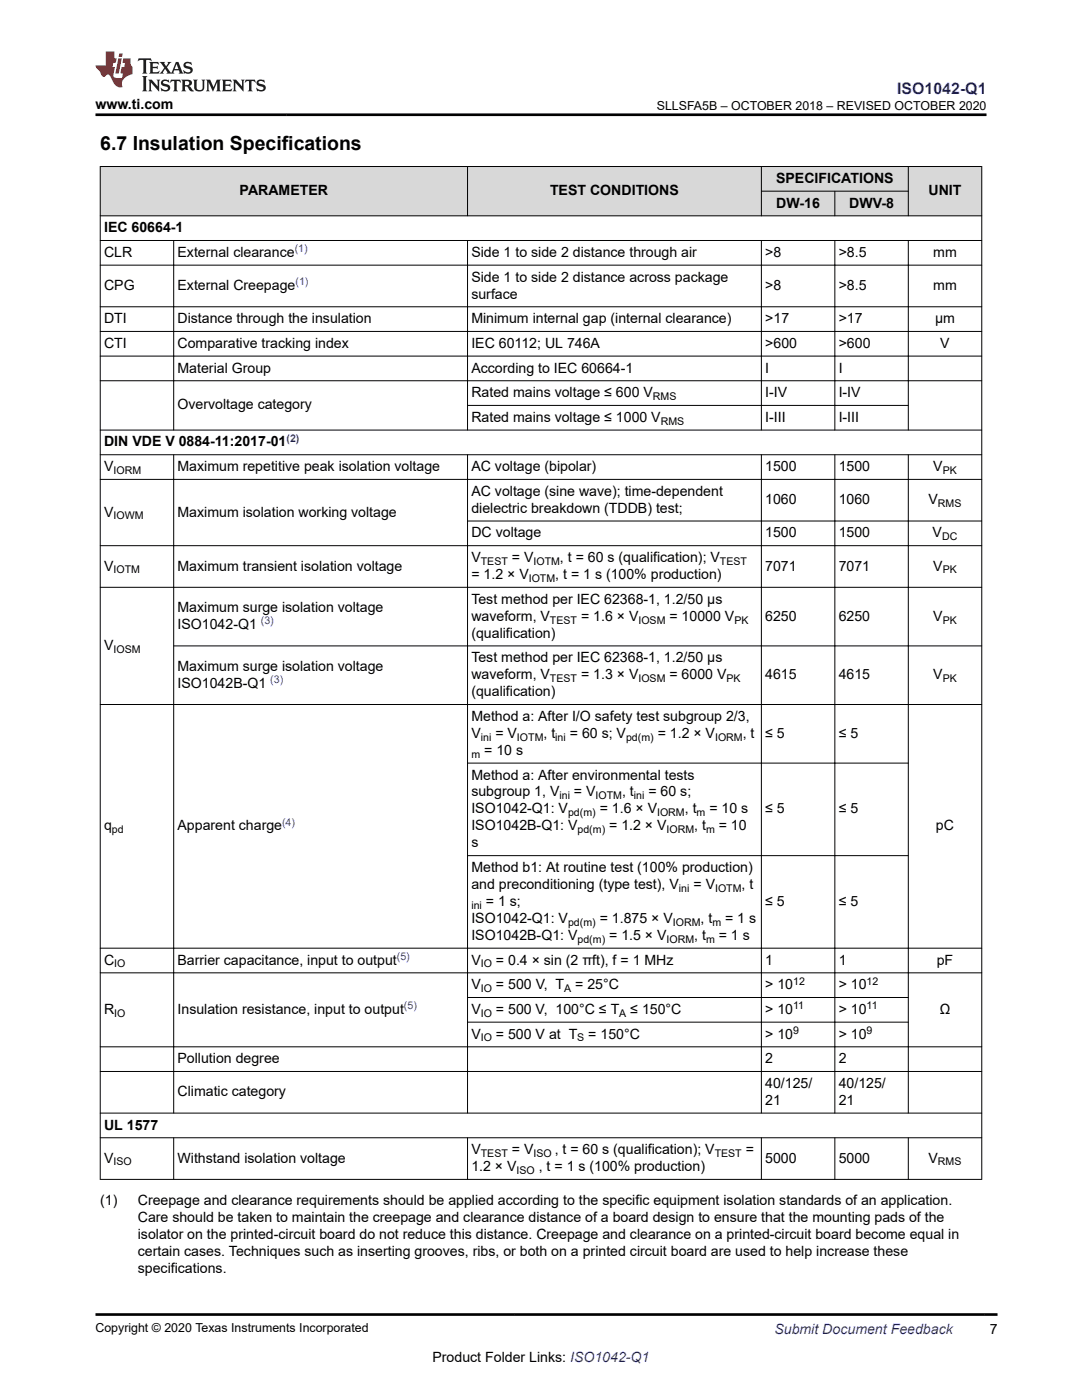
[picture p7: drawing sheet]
<svg xmlns="http://www.w3.org/2000/svg" width="216mm" height="279mm" viewBox="0 0 216 279" stroke-linecap="round" stroke-linejoin="round" font-family="sans-serif">
<defs><g id="words">
<text font-size="3.9" x="20" y="29.9">6.7 Insulation Specifications</text>
<text font-size="3.2" fill="#00f" x="179" y="18.7">ISO1042-Q1</text>
<g font-size="2.8">
<text x="19" y="21.8">www.ti.com</text>
<text x="47.8" y="39">PARAMETER</text>
<text x="109.8" y="39">TEST CONDITIONS</text>
<text x="154.8" y="36.5">SPECIFICATIONS</text>
<text x="154.9" y="41.4">DW-16</text>
<text x="169.4" y="41.4">DWV-8</text>
<text x="185.3" y="39">UNIT</text>
<text x="20.8" y="46.3">IEC 60664-1</text>
<text x="20.8" y="51.3">CLR</text>
<text x="35.4" y="51.3">External clearance</text>
<text x="94.1" y="51.3">Side 1 to side 2 distance through air</text>
<text x="152.7" y="51.3">&gt;8</text>
<text x="167.4" y="51.3">&gt;8.5</text>
<text x="186.2" y="51.3">mm</text>
<text x="20.8" y="57.9">CPG</text>
<text x="35.4" y="57.9">External Creepage</text>
<text x="94.1" y="56.2">Side 1 to side 2 distance across package</text>
<text x="94.1" y="59.6">surface</text>
<text x="152.7" y="57.9">&gt;8</text>
<text x="167.4" y="57.9">&gt;8.5</text>
<text x="186.2" y="57.9">mm</text>
<text x="20.8" y="64.5">DTI</text>
<text x="35.4" y="64.5">Distance through the insulation</text>
<text x="94.1" y="64.5">Minimum internal gap (internal clearance)</text>
<text x="152.7" y="64.5">&gt;17</text>
<text x="167.4" y="64.5">&gt;17</text>
<text x="186.6" y="64.5">µm</text>
<text x="20.8" y="69.4">CTI</text>
<text x="35.4" y="69.4">Comparative tracking index</text>
<text x="94.1" y="69.4">IEC 60112; UL 746A</text>
<text x="152.7" y="69.4">&gt;600</text>
<text x="167.4" y="69.4">&gt;600</text>
<text x="187.6" y="69.4">V</text>
<text x="35.4" y="74.3">Material Group</text>
<text x="94.1" y="74.3">According to IEC 60664-1</text>
<text x="152.7" y="74.3">I</text>
<text x="167.4" y="74.3">I</text>
<text x="35.4" y="81.7">Overvoltage category</text>
<text x="94.1" y="79.3">Rated mains voltage ≤ 600 V</text>
<text x="152.7" y="79.3">I-IV</text>
<text x="167.3" y="79.3">I-IV</text>
<text x="20.8" y="89.1">DIN VDE V 0884-11:2017-01</text>
<text x="94.1" y="84.2">Rated mains voltage ≤ 1000 V</text>
<text x="152.7" y="84.2">I-III</text>
<text x="167.3" y="84.2">I-III</text>
<text x="20.8" y="94">V</text>
<text x="35.4" y="94">Maximum repetitive peak isolation voltage</text>
<text x="94.1" y="94">AC voltage (bipolar)</text>
<text x="152.7" y="94">1500</text>
<text x="167.4" y="94">1500</text>
<text x="186.2" y="94">V</text>
<text x="94.1" y="98.9">AC voltage (sine wave); time-dependent</text>
<text x="152.7" y="100.6">1060</text>
<text x="167.3" y="100.6">1060</text>
<text x="185.3" y="100.6">V</text>
<text x="20.8" y="103.1">V</text>
<text x="35.4" y="103.1">Maximum isolation working voltage</text>
<text x="94.1" y="102.3">dielectric breakdown (TDDB) test;</text>
<text x="94.1" y="107.3">DC voltage</text>
<text x="152.7" y="107.3">1500</text>
<text x="167.4" y="107.3">1500</text>
<text x="186.1" y="107.3">V</text>
<text x="20.8" y="113.9">V</text>
<text x="35.4" y="113.9">Maximum transient isolation voltage</text>
<text x="94.1" y="112.2">V</text>
<text x="102.1" y="112.2">= V</text>
<text x="111.7" y="112.2">, t = 60 s (qualification); V</text>
<text x="152.7" y="113.9">7071</text>
<text x="167.3" y="113.9">7071</text>
<text x="186.2" y="113.9">V</text>
<text x="94.1" y="115.6">= 1.2 × V</text>
<text x="110.8" y="115.6">, t = 1 s (100% production)</text>
<text x="35.4" y="122.2">Maximum surge isolation voltage</text>
<text x="35.4" y="125.6">ISO1042-Q1</text>
<text x="94.1" y="120.5">Test method per IEC 62368-1, 1.2/50 µs</text>
<text x="94.1" y="123.9">waveform, V</text>
<text x="115.9" y="123.9">= 1.6 × V</text>
<text x="133.6" y="123.9">= 10000 V</text>
<text x="152.7" y="123.9">6250</text>
<text x="167.3" y="123.9">6250</text>
<text x="186.2" y="123.9">V</text>
<text x="20.8" y="129.7">V</text>
<text x="94.1" y="127.3">(qualification)</text>
<text x="35.4" y="137.3">ISO1042B-Q1</text>
<text x="35.4" y="133.9">Maximum surge isolation voltage</text>
<text x="94.1" y="132.2">Test method per IEC 62368-1, 1.2/50 µs</text>
<text x="94.1" y="135.6">waveform, V</text>
<text x="115.9" y="135.6">= 1.3 × V</text>
<text x="133.6" y="135.6">= 6000 V</text>
<text x="152.7" y="135.6">4615</text>
<text x="167.3" y="135.6">4615</text>
<text x="186.2" y="135.6">V</text>
<text x="94.1" y="139">(qualification)</text>
<text x="94.1" y="143.9">Method a: After I/O safety test subgroup 2/3,</text>
<text x="94.1" y="147.3">V</text>
<text x="98.8" y="147.3">= V</text>
<text x="108.4" y="147.3">, t</text>
<text x="113.7" y="147.3">= 60 s; V</text>
<text x="131.2" y="147.3">= 1.2 × V</text>
<text x="148.2" y="147.3">, t</text>
<text x="152.7" y="147.3">≤ 5</text>
<text x="167.3" y="147.3">≤ 5</text>
<text x="94.1" y="155.6">Method a: After environmental tests</text>
<text x="96.6" y="150.6">= 10 s</text>
<text x="94.1" y="159">subgroup 1, V</text>
<text x="114.5" y="159">= V</text>
<text x="124.1" y="159">, t</text>
<text x="129.4" y="159">= 60 s;</text>
<text x="20.8" y="165.7">q</text>
<text x="35.4" y="165.7">Apparent charge</text>
<text x="94.1" y="165.7">ISO1042B-Q1: V</text>
<text x="94.1" y="162.3">ISO1042-Q1: V</text>
<text x="119.7" y="162.3">= 1.6 × V</text>
<text x="121.5" y="165.7">= 1.2 × V</text>
<text x="136.6" y="162.3">, t</text>
<text x="138.5" y="165.7">, t</text>
<text x="141.5" y="162.3">= 10 s</text>
<text x="143.4" y="165.7">= 10</text>
<text x="152.7" y="162.3">≤ 5</text>
<text x="167.4" y="162.3">≤ 5</text>
<text x="186.8" y="165.7">pC</text>
<text x="94.1" y="169.1">s</text>
<text x="94.1" y="174">Method b1: At routine test (100% production)</text>
<text x="94.1" y="177.4">and preconditioning (type test), V</text>
<text x="138.4" y="177.4">= V</text>
<text x="148" y="177.4">, t</text>
<text x="94.1" y="184.2">ISO1042-Q1: V</text>
<text x="97" y="180.8">= 1 s;</text>
<text x="119.7" y="184.2">= 1.875 × V</text>
<text x="139.8" y="184.2">, t</text>
<text x="144.7" y="184.2">= 1 s</text>
<text x="152.7" y="180.8">≤ 5</text>
<text x="167.4" y="180.8">≤ 5</text>
<text x="94.1" y="187.6">ISO1042B-Q1: V</text>
<text x="121.5" y="187.6">= 1.5 × V</text>
<text x="138.5" y="187.6">, t</text>
<text x="143.4" y="187.6">= 1 s</text>
<text x="20.8" y="192.5">C</text>
<text x="35.4" y="192.5">Barrier capacitance, input to output</text>
<text x="94.1" y="192.5">V</text>
<text x="94.1" y="197.4">V</text>
<text x="99" y="192.5">= 0.4 × sin (2 πft), f = 1 MHz</text>
<text x="99" y="197.4">= 500 V, T</text>
<text x="114.8" y="197.4">= 25°C</text>
<text x="152.7" y="192.5">1</text>
<text x="152.7" y="197.4">&gt; 10</text>
<text x="167.3" y="197.4">&gt; 10</text>
<text x="167.4" y="192.5">1</text>
<text x="186.9" y="192.5">pF</text>
<text x="20.8" y="202.3">R</text>
<text x="35.4" y="202.3">Insulation resistance, input to output</text>
<text x="94.1" y="202.3">V</text>
<text x="99" y="202.3">= 500 V, 100°C ≤ T</text>
<text x="125.8" y="202.3">≤ 150°C</text>
<text x="152.7" y="202.3">&gt; 10</text>
<text x="167.3" y="202.3">&gt; 10</text>
<text x="187.5" y="202.3">Ω</text>
<text x="94.1" y="207.3">V</text>
<text x="99" y="207.3">= 500 V at T</text>
<text x="117.4" y="207.3">= 150°C</text>
<text x="152.7" y="207.3">&gt; 10</text>
<text x="167.4" y="207.3">&gt; 10</text>
<text x="35.4" y="212.2">Pollution degree</text>
<text x="152.7" y="212.2">2</text>
<text x="167.4" y="212.2">2</text>
<text x="35.4" y="218.8">Climatic category</text>
<text x="152.7" y="217.1">40/125/</text>
<text x="152.7" y="220.5">21</text>
<text x="167.4" y="217.1">40/125/</text>
<text x="167.4" y="220.5">21</text>
<text x="20.8" y="225.4">UL 1577</text>
<text x="20.8" y="232">V</text>
<text x="35.4" y="232">Withstand isolation voltage</text>
<text x="94.1" y="230.3">V</text>
<text x="94.1" y="233.7">1.2 × V</text>
<text x="102.1" y="230.3">= V</text>
<text x="107.5" y="233.7">, t = 1 s (100% production)</text>
<text x="110.7" y="230.3">, t = 60 s (qualification); V</text>
<text x="148.8" y="230.3">=</text>
<text x="152.7" y="232">5000</text>
<text x="167.4" y="232">5000</text>
<text x="185.3" y="232">V</text>
<text x="20" y="240.5">(1)</text>
<text x="27.5" y="240.5">Creepage and clearance requirements should be applied according to the specific equipment isolation standards of an application.</text>
<text x="27.5" y="243.9">Care should be taken to maintain the creepage and clearance distance of a board design to ensure that the mounting pads of the</text>
<text x="27.5" y="247.3">isolator on the printed-circuit board do not reduce this distance. Creepage and clearance on a printed-circuit board become equal in</text>
<text x="27.5" y="250.7">certain cases. Techniques such as inserting grooves, ribs, or both on a printed circuit board are used to help increase these</text>
<text x="27.5" y="254.1">specifications.</text>
<text x="197.5" y="266.1">7</text>
<text x="86.3" y="271.7">Product Folder Links: ISO1042-Q1</text>
</g>
<text font-size="2.8" fill="#00f" x="154.5" y="266.2">Submit Document Feedback</text>
<g font-size="2.5">
<text x="131.1" y="21.9">SLLSFA5B – OCTOBER 2018 – REVISED OCTOBER 2020</text>
<text x="19" y="265.9">Copyright © 2020 Texas Instruments Incorporated</text>
</g>
<g font-size="2.1" fill="#00f">
<text x="58.8" y="50.3">(1)</text>
<text x="59" y="56.9">(1)</text>
<text x="57.2" y="88.2">(2)</text>
<text x="52.1" y="124.6">(3)</text>
<text x="53.9" y="136.3">(3)</text>
<text x="56.3" y="164.8">(4)</text>
<text x="79.2" y="191.6">(5)</text>
<text x="80.6" y="201.4">(5)</text>
</g>
<g font-size="2.1">
<text x="130.3" y="79.8">RMS</text>
<text x="131.8" y="84.7">RMS</text>
<text x="22.6" y="94.6">IORM</text>
<text x="188.1" y="94.6">PK</text>
<text x="187.2" y="101.2">RMS</text>
<text x="22.6" y="103.7">IOWM</text>
<text x="188" y="107.8">DC</text>
<text x="95.9" y="112.7">TEST</text>
<text x="106.4" y="112.7">IOTM</text>
<text x="143.7" y="112.7">TEST</text>
<text x="22.6" y="114.4">IOTM</text>
<text x="105.5" y="116.1">IOTM</text>
<text x="188.1" y="114.4">PK</text>
<text x="109.7" y="124.4">TEST</text>
<text x="127.4" y="124.4">IOSM</text>
<text x="146.5" y="124.4">PK</text>
<text x="188.1" y="124.4">PK</text>
<text x="22.6" y="130.3">IOSM</text>
<text x="109.7" y="136.1">TEST</text>
<text x="127.4" y="136.1">IOSM</text>
<text x="145" y="136.1">PK</text>
<text x="188.1" y="136.1">PK</text>
<text x="95.9" y="147.8">ini</text>
<text x="103.2" y="147.8">IOTM</text>
<text x="110.8" y="147.8">ini</text>
<text x="124.9" y="147.8">pd(m)</text>
<text x="142.7" y="147.8">IORM</text>
<text x="94.1" y="151.2">m</text>
<text x="111.6" y="159.5">ini</text>
<text x="118.8" y="159.5">IOTM</text>
<text x="126.5" y="159.5">ini</text>
<text x="22.3" y="166.3">pd</text>
<text x="113.4" y="162.9">pd(m)</text>
<text x="115.2" y="166.3">pd(m)</text>
<text x="131.1" y="162.9">IORM</text>
<text x="133" y="166.3">IORM</text>
<text x="139" y="162.9">m</text>
<text x="140.9" y="166.3">m</text>
<text x="135.5" y="178">ini</text>
<text x="142.7" y="178">IOTM</text>
<text x="94.1" y="181.4">ini</text>
<text x="113.4" y="184.8">pd(m)</text>
<text x="134.3" y="184.8">IORM</text>
<text x="142.1" y="184.8">m</text>
<text x="115.2" y="188.1">pd(m)</text>
<text x="133" y="188.1">IORM</text>
<text x="140.9" y="188.1">m</text>
<text x="22.8" y="193.1">IO</text>
<text x="95.9" y="193.1">IO</text>
<text x="95.9" y="198">IO</text>
<text x="112.6" y="198">A</text>
<text x="158.3" y="196.5">12</text>
<text x="172.9" y="196.5">12</text>
<text x="22.8" y="202.9">IO</text>
<text x="95.9" y="202.9">IO</text>
<text x="123.6" y="202.9">A</text>
<text x="158.3" y="201.4">11</text>
<text x="172.9" y="201.4">11</text>
<text x="95.9" y="207.8">IO</text>
<text x="115.2" y="207.8">S</text>
<text x="158.3" y="206.3">9</text>
<text x="172.9" y="206.3">9</text>
<text x="22.7" y="232.6">ISO</text>
<text x="95.9" y="230.9">TEST</text>
<text x="106.4" y="230.9">ISO</text>
<text x="142.6" y="230.9">TEST</text>
<text x="187.2" y="232.6">RMS</text>
<text x="103.1" y="234.3">ISO</text>
</g>
</g></defs>
<g fill="#d8d8d8">
<path d="M20 33.2h175.9v5h-175.9z" fill-rule="evenodd"/>
<path d="M20 38.2h175.9v4.9h-175.9z" fill-rule="evenodd"/>
<path d="M20.1 33.3h73.1v9.7h-73.1z" fill-rule="evenodd"/>
<path d="M93.4 33.3h58.5v9.7h-58.5z" fill-rule="evenodd"/>
<path d="M152 33.3h29.2v4.8h-29.2z" fill-rule="evenodd"/>
<path d="M181.3 33.3h14.5v9.7h-14.5z" fill-rule="evenodd"/>
<path d="M152 38.2h14.5v4.8h-14.5z" fill-rule="evenodd"/>
<path d="M166.6 38.2h14.6v4.8h-14.6z" fill-rule="evenodd"/>
</g>
<g fill="none" stroke="#000" stroke-width=".2">
<path d="M19.9 33.2h176.1M20 33.2v202.2M93.3 33.2v9.9M151.9 38.2h29.4M151.9 33.2v9.9M166.6 38.1v5M181.2 33.2v9.9M195.9 33.2v202.2M19.9 43.1h176.1M19.9 48h176.1M19.9 52.9h176.1M34.7 47.9v38"/>
<path d="M93.3 47.9v38M151.9 47.9v38M166.6 47.9v38M181.2 47.9v38M19.9 61.2h176.1M19.9 66.1h176.1M19.9 71.1h176.1M19.9 76h176.1M19.9 85.8h176.1M19.9 90.8h176.1M19.9 95.7h176.1M34.7 90.7v131.5"/>
<path d="M93.2 80.9h88.1M93.3 90.7v131.5M151.9 90.7v131.5M166.6 90.7v131.5M181.2 90.7v131.5M19.9 117.2h176.1M93.2 104h102.8M196 108.9h-176.1M34.6 128.9h161.4M19.9 140.6h176.1M93.2 152.3h88.1M93.2 170.8h88.1"/>
<path d="M19.9 189.2h176.1M19.9 194.2h176.1M93.2 199.1h88.1M19.9 208.9h176.1M19.9 213.8h176.1M93.2 204h88.1M19.9 222.1h176.1M19.9 227.1h176.1M19.9 235.4h176.1M34.7 227v8.4M93.3 227v8.4M151.9 227v8.4"/>
<path d="M166.6 227v8.4M181.2 227v8.4"/>
</g>
<path d="M27.7 11.6l-.2 .6 .5-.2h.6v.1v2.2l-.2 .4h1l-.2-.4v-2.2v-.1h.5l.5 .2-.1-.6zM29.8 12.4l.2 .3v1.6l-.2 .4h1.9l.1-.6a1.08 1.08 0 0 1-1.3 .2v-.7h.6l.4 .2v-.7l-.4 .2h-.6v-.5l.2-.2a1 1 0 0 1 1 .3l-.1-.5zM31.8 12.4l1 1.1-1 1.2h.9l-.2-.2 .4-.8 .5 .8-.2 .2h1.6l-.2-.2 .1-.5h1l.1 .5-.1 .2h.9l-.2-.4-.8-1.9h-.5l-1 2.1-.8-1.1 .9-1h-.8l.2 .2-.5 .6-.3-.6 .1-.2zM35.2 12.8l.4 1h-.8zM36.8 12.5a.65 .65 0 0 0-.2 .7 .65 .65 0 0 0 .6 .5l.7 .1 .1 .3a.79 .79 0 0 1-.7 .4 .79 .79 0 0 1-.7-.5l.1 .7 .2-.1a.93 .93 0 0 0 1.1 0 .93 .93 0 0 0 .4-.9 1.46 1.46 0 0 0-1.2-.6l-.1-.3a1.09 1.09 0 0 1 1.2 .2l-.2-.6-.1 .1-.6-.2zM28.4 15.2l.2 .4v2.2l-.2 .4h1l-.2-.4v-2.2l.2-.4zM29.6 15.9l.2 .4v1.5l-.2 .4h.8l-.3-.4v-1.3l1.7 1.8v-2l.2-.4h-.8l.2 .2 .1 1.1-1.2-1.3zM32.3 16a.65 .65 0 0 0-.2 .8 .65 .65 0 0 0 .7 .4l.6 .2 .1 .2a.79 .79 0 0 1-.7 .4 .79 .79 0 0 1-.7-.5l.1 .7 .2-.1a.93 .93 0 0 0 1.1 .1 .93 .93 0 0 0 .4-1 1.46 1.46 0 0 0-1.2-.5l-.1-.4a1.09 1.09 0 0 1 1.2 .2l-.2-.6-.1 .1-.6-.1zM34.1 15.9l-.1 .6a.63 .63 0 0 1 .7-.3l.1 1.6-.3 .4h1l-.2-.4v-1.6a.66 .66 0 0 1 .8 .3l-.1-.6zM36.2 15.9l.2 .4v1.5l-.2 .4h.9l-.2-.2v-.7h.5l.1 .2a.79 .79 0 0 0 1.2 .6l-1-.9a.61 .61 0 0 0 .6-.6 .61 .61 0 0 0-.5-.7zM36.9 16.2h.2a.47 .47 0 0 1 .5 .1 .47 .47 0 0 1 .1 .5l-.2 .1-.6 .1zM38.5 15.9l.2 .2a2.27 2.27 0 0 0 .4 2 1.04 1.04 0 0 0 1.7-.7v-1.3l.2-.2h-.8l.2 .4v1.1a.6 .6 0 0 1-.6 .6 .6 .6 0 0 1-.6-.6v-1.1l.3-.4zM41.1 15.9l.2 .4v1.5l-.2 .4h.7l-.2-.4v-1.4l.9 1.9 .8-1.9v1.4l-.2 .4h1l-.3-.4v-1.5l.3-.4h-.8l-.7 1.5-.7-1.5zM44.3 15.9l.2 .4v1.5l-.2 .4h1.9l.1-.6a1.09 1.09 0 0 1-1.3 .2v-.7h.6l.4 .2v-.6l-.4 .2h-.6v-.6l.2-.1a1.01 1.01 0 0 1 1 .3l-.1-.6zM46.4 15.9l.3 .4v1.5l-.3 .4h.8l-.2-.4v-1.3l1.6 1.8v-2l.2-.4h-.7l.2 .2v1.1l-1.2-1.3zM49 15.9l-.1 .6a.63 .63 0 0 1 .8-.3v1.6l-.3 .4h1l-.2-.4v-1.6a.66 .66 0 0 1 .8 .3l-.1-.6zM51.4 16a.65 .65 0 0 0-.2 .8 .65 .65 0 0 0 .6 .4l.6 .2 .2 .2a.79 .79 0 0 1-.8 .4 .79 .79 0 0 1-.6-.5l.1 .7 .2-.1a.93 .93 0 0 0 1 .1 .93 .93 0 0 0 .5-1 1.46 1.46 0 0 0-1.3-.5l-.1-.4a1.09 1.09 0 0 1 1.3 .2l-.2-.6-.2 .1-.5-.1z" fill="#231f20"/>
<path d="M21.1 10.3v2.7h-2.1l.1 .4 .9 1a.95 .95 0 0 0 .9 .9 .59 .59 0 0 1 .6-.4 .59 .59 0 0 1 .5 .3l.4 .8a1.59 1.59 0 0 0 2.1 1.4 1.61 1.61 0 0 1 1-2.3l1-.3-.1-1.5a1.59 1.59 0 0 1-.4-1.7h-1.4l-.2 .9h.5l-.1 .9h-.5l-.2 .9v.3l.4 .1-.2 .9h-.6a.73 .73 0 0 1-1.1-.7l.3-1.5h-.5l.2-.9h.5l.2-.9h-.5v-1.3zM23.6 11.6l-.6 3.1h.7l.6-3.1zM23.8 10.7l-.1 .6h.7l.1-.6z" fill="#ed1c24"/>
<path d="M19 22.9h177.8M19 262.3h180" fill="none" stroke="#000" stroke-width=".53"/>
<use href="#words"/>
</svg>
